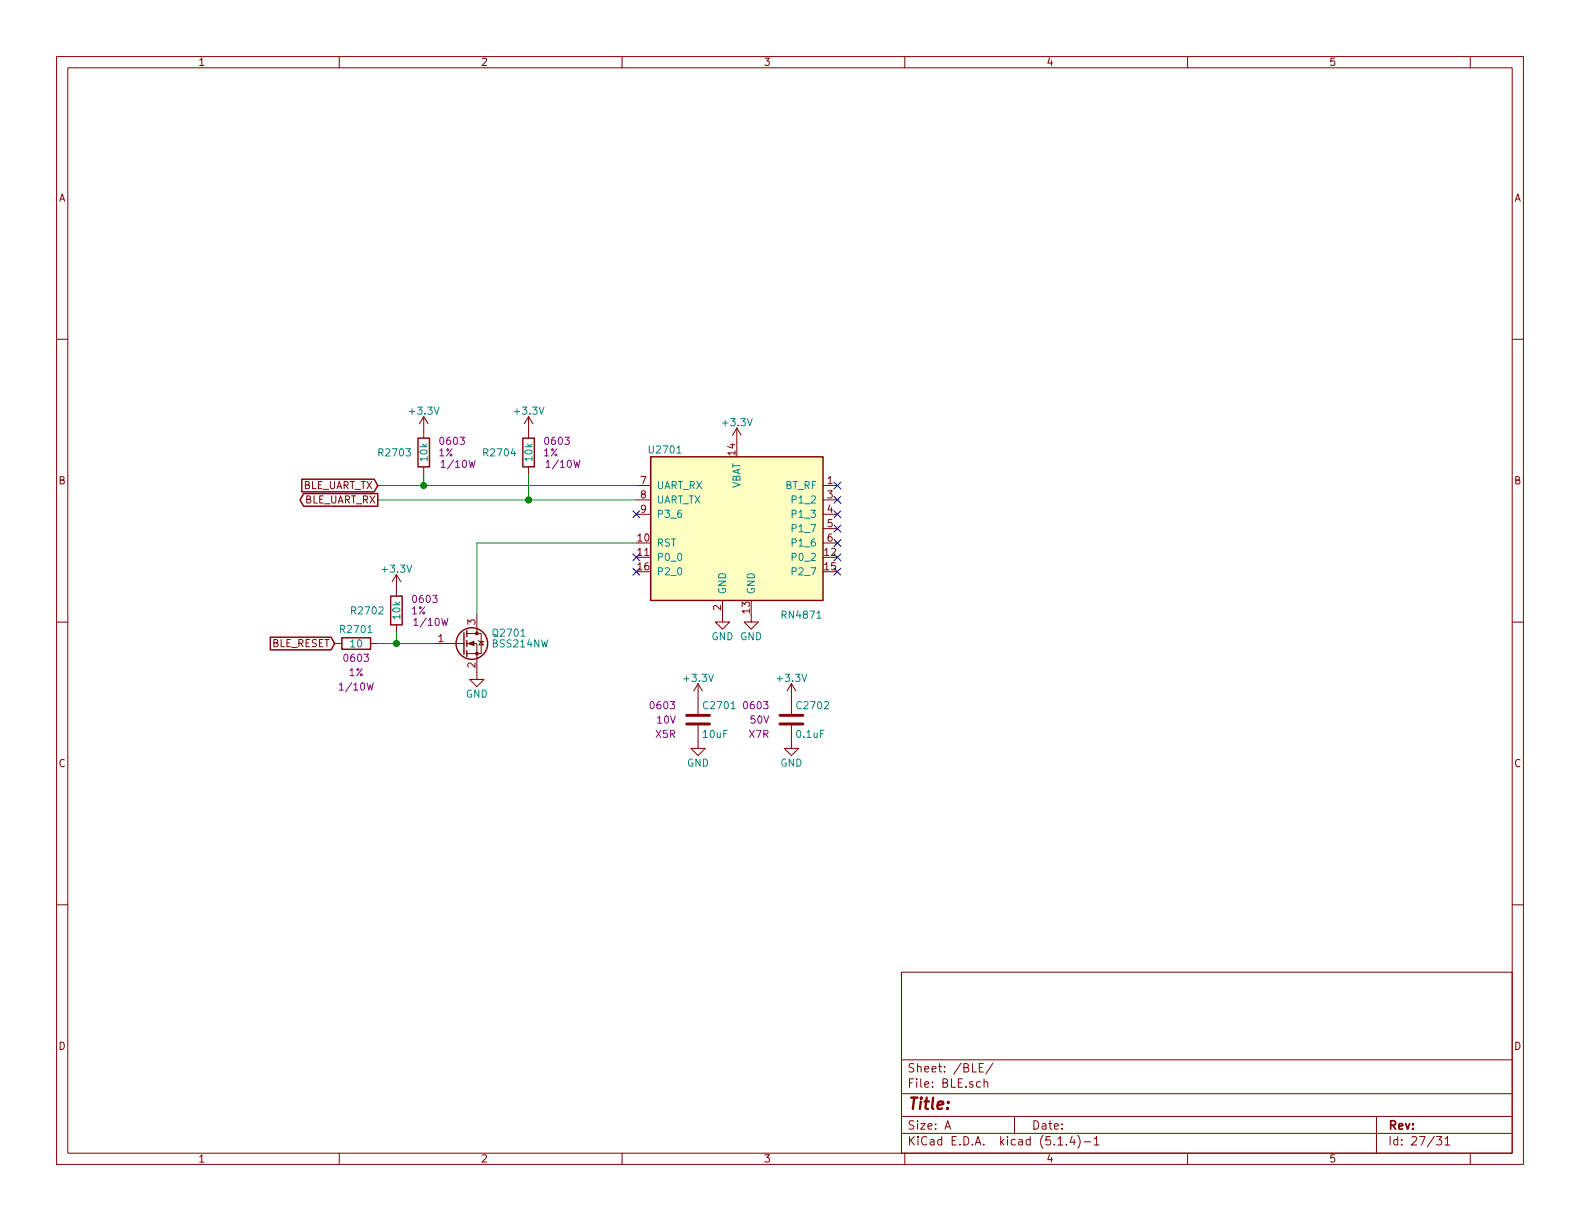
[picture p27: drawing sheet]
EESchema Schematic File Version 4
LIBS:VFD_Clock-cache
EELAYER 30 0
EELAYER END
$Descr A 11000 8500
encoding utf-8
Sheet 27 31
Title ""
Date ""
Rev ""
Comp ""
Comment1 ""
Comment2 ""
Comment3 ""
Comment4 ""
$EndDescr
$Comp
L RF_Bluetooth:RN4871 U2701
U 1 1
P 5130 3680
F 0 "U2701" H 4630 4230 50  0000 C CNN
F 1 "RN4871" H 5580 3080 50  0000 C CNN
F 2 "RF_Module:Microchip_RN4871" H 5130 2980 50  0001 C CNN
F 3 "http://ww1.microchip.com/downloads/en/DeviceDoc/50002489A.pdf" H 4630 4230 50  0001 C CNN
F 4 "RN4871-I/RM130-ND" H 5130 3680 50  0001 C CNN "Digi-Key PN"
	1    5130 3680
	1    0    0    -1  
$EndComp
$Comp
L power:GND #PWR02707
U 1 1
P 5030 4280
F 0 "#PWR02707" H 5030 4030 50  0001 C CNN
F 1 "GND" H 5030 4130 50  0000 C CNN
F 2 "" H 5030 4280 50  0001 C CNN
F 3 "" H 5030 4280 50  0001 C CNN
	1    5030 4280
	1    0    0    -1  
$EndComp
$Comp
L power:GND #PWR02709
U 1 1
P 5230 4280
F 0 "#PWR02709" H 5230 4030 50  0001 C CNN
F 1 "GND" H 5230 4130 50  0000 C CNN
F 2 "" H 5230 4280 50  0001 C CNN
F 3 "" H 5230 4280 50  0001 C CNN
	1    5230 4280
	1    0    0    -1  
$EndComp
$Comp
L power:+3.3V #PWR02708
U 1 1
P 5130 3080
F 0 "#PWR02708" H 5130 2930 50  0001 C CNN
F 1 "+3.3V" H 5130 3220 50  0000 C CNN
F 2 "" H 5130 3080 50  0001 C CNN
F 3 "" H 5130 3080 50  0001 C CNN
	1    5130 3080
	1    0    0    -1  
$EndComp
$Comp
L Custom_Library:C_Custom C?
U 1 1
P 5510 5010
AR Path="/5E07B870/5E3D8E08" Ref="C?"  Part="1" 
AR Path="/5E3C514F/5E3D8E08" Ref="C2702"  Part="1" 
F 0 "C2702" H 5535 5110 50  0000 L CNN
F 1 "0.1uF" H 5535 4910 50  0000 L CNN
F 2 "Capacitors_SMD:C_0603" H 5548 4860 50  0001 C CNN
F 3 "" H 5535 5110 50  0001 C CNN
F 4 "0603" H 5360 5110 50  0000 R CNN "display_footprint"
F 5 "50V" H 5360 5010 50  0000 R CNN "Voltage"
F 6 "X7R" H 5360 4910 50  0000 R CNN "Dielectric"
F 7 "311-1344-1-ND" H 5510 5010 50  0001 C CNN "Digi-Key PN"
	1    5510 5010
	1    0    0    -1  
$EndComp
$Comp
L power:GND #PWR?
U 1 1
P 5510 5160
AR Path="/5E07B870/5E3D8E0E" Ref="#PWR?"  Part="1" 
AR Path="/5E3C514F/5E3D8E0E" Ref="#PWR02711"  Part="1" 
F 0 "#PWR02711" H 5510 4910 50  0001 C CNN
F 1 "GND" H 5510 5010 50  0000 C CNN
F 2 "" H 5510 5160 50  0001 C CNN
F 3 "" H 5510 5160 50  0001 C CNN
	1    5510 5160
	1    0    0    -1  
$EndComp
$Comp
L Custom_Library:C_Custom C?
U 1 1
P 4860 5010
AR Path="/5C1D5CD8/5E3D8E18" Ref="C?"  Part="1" 
AR Path="/5C1D5CCA/5E3D8E18" Ref="C?"  Part="1" 
AR Path="/5C26E09A/5E3D8E18" Ref="C?"  Part="1" 
AR Path="/5D739492/5E3D8E18" Ref="C?"  Part="1" 
AR Path="/5E28CFDF/5E3D8E18" Ref="C?"  Part="1" 
AR Path="/5E36CE18/5E3D8E18" Ref="C?"  Part="1" 
AR Path="/5E3C80C8/5E3D8E18" Ref="C?"  Part="1" 
AR Path="/5E3C97B4/5E3D8E18" Ref="C?"  Part="1" 
AR Path="/5E2A7EE3/5E3D8E18" Ref="C?"  Part="1" 
AR Path="/5E07B870/5E3D8E18" Ref="C?"  Part="1" 
AR Path="/5E3C514F/5E3D8E18" Ref="C2701"  Part="1" 
F 0 "C2701" H 4885 5110 50  0000 L CNN
F 1 "10uF" H 4885 4910 50  0000 L CNN
F 2 "Capacitors_SMD:C_0603" H 4898 4860 50  0001 C CNN
F 3 "" H 4885 5110 50  0001 C CNN
F 4 "490-14372-1-ND" H 5285 5510 60  0001 C CNN "Digi-Key PN"
F 5 "0603" H 4710 5110 50  0000 R CNN "display_footprint"
F 6 "10V" H 4710 5010 50  0000 R CNN "Voltage"
F 7 "X5R" H 4710 4910 50  0000 R CNN "Dielectric"
	1    4860 5010
	1    0    0    -1  
$EndComp
$Comp
L power:GND #PWR?
U 1 1
P 4860 5160
AR Path="/5E07B870/5E3D8E1E" Ref="#PWR?"  Part="1" 
AR Path="/5E3C514F/5E3D8E1E" Ref="#PWR02706"  Part="1" 
F 0 "#PWR02706" H 4860 4910 50  0001 C CNN
F 1 "GND" H 4860 5010 50  0000 C CNN
F 2 "" H 4860 5160 50  0001 C CNN
F 3 "" H 4860 5160 50  0001 C CNN
	1    4860 5160
	1    0    0    -1  
$EndComp
$Comp
L power:+3.3V #PWR02705
U 1 1
P 4860 4860
F 0 "#PWR02705" H 4860 4710 50  0001 C CNN
F 1 "+3.3V" H 4860 5000 50  0000 C CNN
F 2 "" H 4860 4860 50  0001 C CNN
F 3 "" H 4860 4860 50  0001 C CNN
	1    4860 4860
	1    0    0    -1  
$EndComp
$Comp
L power:+3.3V #PWR02710
U 1 1
P 5510 4860
F 0 "#PWR02710" H 5510 4710 50  0001 C CNN
F 1 "+3.3V" H 5510 5000 50  0000 C CNN
F 2 "" H 5510 4860 50  0001 C CNN
F 3 "" H 5510 4860 50  0001 C CNN
	1    5510 4860
	1    0    0    -1  
$EndComp
NoConn ~ 5830 3380
$Comp
L power:GND #PWR?
U 1 1
P 3320 4680
AR Path="/5CB0BC26/5E3E221E" Ref="#PWR?"  Part="1" 
AR Path="/5E1352F5/5E3E221E" Ref="#PWR?"  Part="1" 
AR Path="/5E3C514F/5E3E221E" Ref="#PWR02703"  Part="1" 
F 0 "#PWR02703" H 3320 4430 50  0001 C CNN
F 1 "GND" H 3320 4530 50  0000 C CNN
F 2 "" H 3320 4680 50  0001 C CNN
F 3 "" H 3320 4680 50  0001 C CNN
	1    3320 4680
	1    0    0    -1  
$EndComp
Text GLabel 2330 4480 0    50   Input ~ 0
BLE_RESET
$Comp
L Transistor_FET:BSS214NW Q?
U 1 1
P 3220 4480
AR Path="/5BAAE16C/5E3E2226" Ref="Q?"  Part="1" 
AR Path="/5BB844FD/5E3E2226" Ref="Q?"  Part="1" 
AR Path="/5C1D5CB6/5E3E2226" Ref="Q?"  Part="1" 
AR Path="/5CB0BC26/5E3E2226" Ref="Q?"  Part="1" 
AR Path="/5E1352F5/5E3E2226" Ref="Q?"  Part="1" 
AR Path="/5E3C514F/5E3E2226" Ref="Q2701"  Part="1" 
F 0 "Q2701" H 3420 4555 50  0000 L CNN
F 1 "BSS214NW" H 3420 4480 50  0000 L CNN
F 2 "TO_SOT_Packages_SMD:SOT-323_SC-70" H 3420 4405 50  0001 L CIN
F 3 "https://www.infineon.com/dgdl/Infineon-BSS214NW-DS-v02_02-en.pdf?fileId=db3a30431b3e89eb011b695aebc01bde" H 3220 4480 50  0001 L CNN
F 4 "BSS214NWH6327XTSA1CT-ND" H -3190 1710 50  0001 C CNN "Digi-Key PN"
	1    3220 4480
	1    0    0    -1  
$EndComp
Wire Wire Line
	4430 3780 3320 3780
Wire Wire Line
	3320 3780 3320 4280
$Comp
L Custom_Library:R_Custom R?
U 1 1
P 2760 4250
AR Path="/5BB27BA3/5E3E8A5B" Ref="R?"  Part="1" 
AR Path="/5BB27BF7/5E3E8A5B" Ref="R?"  Part="1" 
AR Path="/5C1DE17A/5E3E8A5B" Ref="R?"  Part="1" 
AR Path="/5C1E3A08/5E3E8A5B" Ref="R?"  Part="1" 
AR Path="/5D779AE1/5E3E8A5B" Ref="R?"  Part="1" 
AR Path="/5CB7718D/5E3E8A5B" Ref="R?"  Part="1" 
AR Path="/5E0DC082/5E3E8A5B" Ref="R?"  Part="1" 
AR Path="/5E0F263A/5E3E8A5B" Ref="R?"  Part="1" 
AR Path="/5E3C514F/5E3E8A5B" Ref="R2702"  Part="1" 
F 0 "R2702" H 2680 4250 50  0000 R CNN
F 1 "10k" V 2760 4250 50  0000 C CNN
F 2 "Resistors_SMD:R_0603" H 2760 4250 50  0001 C CNN
F 3 "" H 2760 4250 50  0001 C CNN
F 4 "0603" H 2860 4330 50  0000 L CNN "display_footprint"
F 5 "1%" H 2860 4250 50  0000 L CNN "Tolerance"
F 6 "1/10W" H 2870 4170 50  0000 L CNN "Wattage"
F 7 "RHM10KADCT-ND" H 3060 4650 60  0001 C CNN "Digi-Key PN"
	1    2760 4250
	1    0    0    -1  
$EndComp
$Comp
L power:+3.3V #PWR?
U 1 1
P 2760 4100
AR Path="/5CB7718D/5E3E8A61" Ref="#PWR?"  Part="1" 
AR Path="/5E0DC082/5E3E8A61" Ref="#PWR?"  Part="1" 
AR Path="/5E0F263A/5E3E8A61" Ref="#PWR?"  Part="1" 
AR Path="/5E3C514F/5E3E8A61" Ref="#PWR02701"  Part="1" 
F 0 "#PWR02701" H 2760 3950 50  0001 C CNN
F 1 "+3.3V" H 2760 4240 50  0000 C CNN
F 2 "" H 2760 4100 50  0001 C CNN
F 3 "" H 2760 4100 50  0001 C CNN
	1    2760 4100
	1    0    0    -1  
$EndComp
Wire Wire Line
	3020 4480 2760 4480
Wire Wire Line
	2760 4400 2760 4480
Connection ~ 2760 4480
Wire Wire Line
	2760 4480 2630 4480
$Comp
L Custom_Library:R_Custom R?
U 1 1
P 3680 3150
AR Path="/5BB27BA3/5E3EB712" Ref="R?"  Part="1" 
AR Path="/5BB27BF7/5E3EB712" Ref="R?"  Part="1" 
AR Path="/5C1DE17A/5E3EB712" Ref="R?"  Part="1" 
AR Path="/5C1E3A08/5E3EB712" Ref="R?"  Part="1" 
AR Path="/5D779AE1/5E3EB712" Ref="R?"  Part="1" 
AR Path="/5CB7718D/5E3EB712" Ref="R?"  Part="1" 
AR Path="/5E0DC082/5E3EB712" Ref="R?"  Part="1" 
AR Path="/5E0F263A/5E3EB712" Ref="R?"  Part="1" 
AR Path="/5E3C514F/5E3EB712" Ref="R2704"  Part="1" 
F 0 "R2704" H 3600 3150 50  0000 R CNN
F 1 "10k" V 3680 3150 50  0000 C CNN
F 2 "Resistors_SMD:R_0603" H 3680 3150 50  0001 C CNN
F 3 "" H 3680 3150 50  0001 C CNN
F 4 "0603" H 3780 3230 50  0000 L CNN "display_footprint"
F 5 "1%" H 3780 3150 50  0000 L CNN "Tolerance"
F 6 "1/10W" H 3790 3070 50  0000 L CNN "Wattage"
F 7 "RHM10KADCT-ND" H 3980 3550 60  0001 C CNN "Digi-Key PN"
	1    3680 3150
	1    0    0    -1  
$EndComp
$Comp
L power:+3.3V #PWR?
U 1 1
P 3680 3000
AR Path="/5CB7718D/5E3EB71C" Ref="#PWR?"  Part="1" 
AR Path="/5E0DC082/5E3EB71C" Ref="#PWR?"  Part="1" 
AR Path="/5E0F263A/5E3EB71C" Ref="#PWR?"  Part="1" 
AR Path="/5E3C514F/5E3EB71C" Ref="#PWR02704"  Part="1" 
F 0 "#PWR02704" H 3680 2850 50  0001 C CNN
F 1 "+3.3V" H 3680 3140 50  0000 C CNN
F 2 "" H 3680 3000 50  0001 C CNN
F 3 "" H 3680 3000 50  0001 C CNN
	1    3680 3000
	1    0    0    -1  
$EndComp
$Comp
L Custom_Library:R_Custom R?
U 1 1
P 2950 3150
AR Path="/5BB27BA3/5E3EDB3A" Ref="R?"  Part="1" 
AR Path="/5BB27BF7/5E3EDB3A" Ref="R?"  Part="1" 
AR Path="/5C1DE17A/5E3EDB3A" Ref="R?"  Part="1" 
AR Path="/5C1E3A08/5E3EDB3A" Ref="R?"  Part="1" 
AR Path="/5D779AE1/5E3EDB3A" Ref="R?"  Part="1" 
AR Path="/5CB7718D/5E3EDB3A" Ref="R?"  Part="1" 
AR Path="/5E0DC082/5E3EDB3A" Ref="R?"  Part="1" 
AR Path="/5E0F263A/5E3EDB3A" Ref="R?"  Part="1" 
AR Path="/5E3C514F/5E3EDB3A" Ref="R2703"  Part="1" 
F 0 "R2703" H 2870 3150 50  0000 R CNN
F 1 "10k" V 2950 3150 50  0000 C CNN
F 2 "Resistors_SMD:R_0603" H 2950 3150 50  0001 C CNN
F 3 "" H 2950 3150 50  0001 C CNN
F 4 "0603" H 3050 3230 50  0000 L CNN "display_footprint"
F 5 "1%" H 3050 3150 50  0000 L CNN "Tolerance"
F 6 "1/10W" H 3060 3070 50  0000 L CNN "Wattage"
F 7 "RHM10KADCT-ND" H 3250 3550 60  0001 C CNN "Digi-Key PN"
	1    2950 3150
	1    0    0    -1  
$EndComp
$Comp
L power:+3.3V #PWR?
U 1 1
P 2950 3000
AR Path="/5CB7718D/5E3EDB44" Ref="#PWR?"  Part="1" 
AR Path="/5E0DC082/5E3EDB44" Ref="#PWR?"  Part="1" 
AR Path="/5E0F263A/5E3EDB44" Ref="#PWR?"  Part="1" 
AR Path="/5E3C514F/5E3EDB44" Ref="#PWR02702"  Part="1" 
F 0 "#PWR02702" H 2950 2850 50  0001 C CNN
F 1 "+3.3V" H 2950 3140 50  0000 C CNN
F 2 "" H 2950 3000 50  0001 C CNN
F 3 "" H 2950 3000 50  0001 C CNN
	1    2950 3000
	1    0    0    -1  
$EndComp
Wire Wire Line
	4430 3380 2950 3380
Wire Wire Line
	4430 3480 3680 3480
Wire Wire Line
	2950 3300 2950 3380
Connection ~ 2950 3380
Wire Wire Line
	2950 3380 2630 3380
Wire Wire Line
	3680 3300 3680 3480
Connection ~ 3680 3480
Wire Wire Line
	3680 3480 2630 3480
Text GLabel 2630 3380 0    50   Input ~ 0
BLE_UART_TX
Text GLabel 2630 3480 0    50   Output ~ 0
BLE_UART_RX
$Comp
L Custom_Library:R_Custom R2701
U 1 1
P 2480 4480
F 0 "R2701" V 2380 4480 50  0000 C CNN
F 1 "10" V 2480 4480 50  0000 C CNN
F 2 "Resistors_SMD:R_0603" H 2480 4480 50  0001 C CNN
F 3 "" H 2480 4480 50  0001 C CNN
F 4 "YAG3351CT-ND" H 2780 4880 60  0001 C CNN "Digi-Key PN"
F 5 "0603" V 2580 4480 50  0000 C CNN "display_footprint"
F 6 "1%" V 2680 4480 50  0000 C CNN "Tolerance"
F 7 "1/10W" V 2780 4480 50  0000 C CNN "Wattage"
	1    2480 4480
	0    1    1    0   
$EndComp
NoConn ~ 5830 3480
NoConn ~ 5830 3580
NoConn ~ 5830 3680
NoConn ~ 5830 3780
NoConn ~ 5830 3980
NoConn ~ 4430 3580
NoConn ~ 4430 3880
NoConn ~ 4430 3980
NoConn ~ 5830 3880
$EndSCHEMATC
